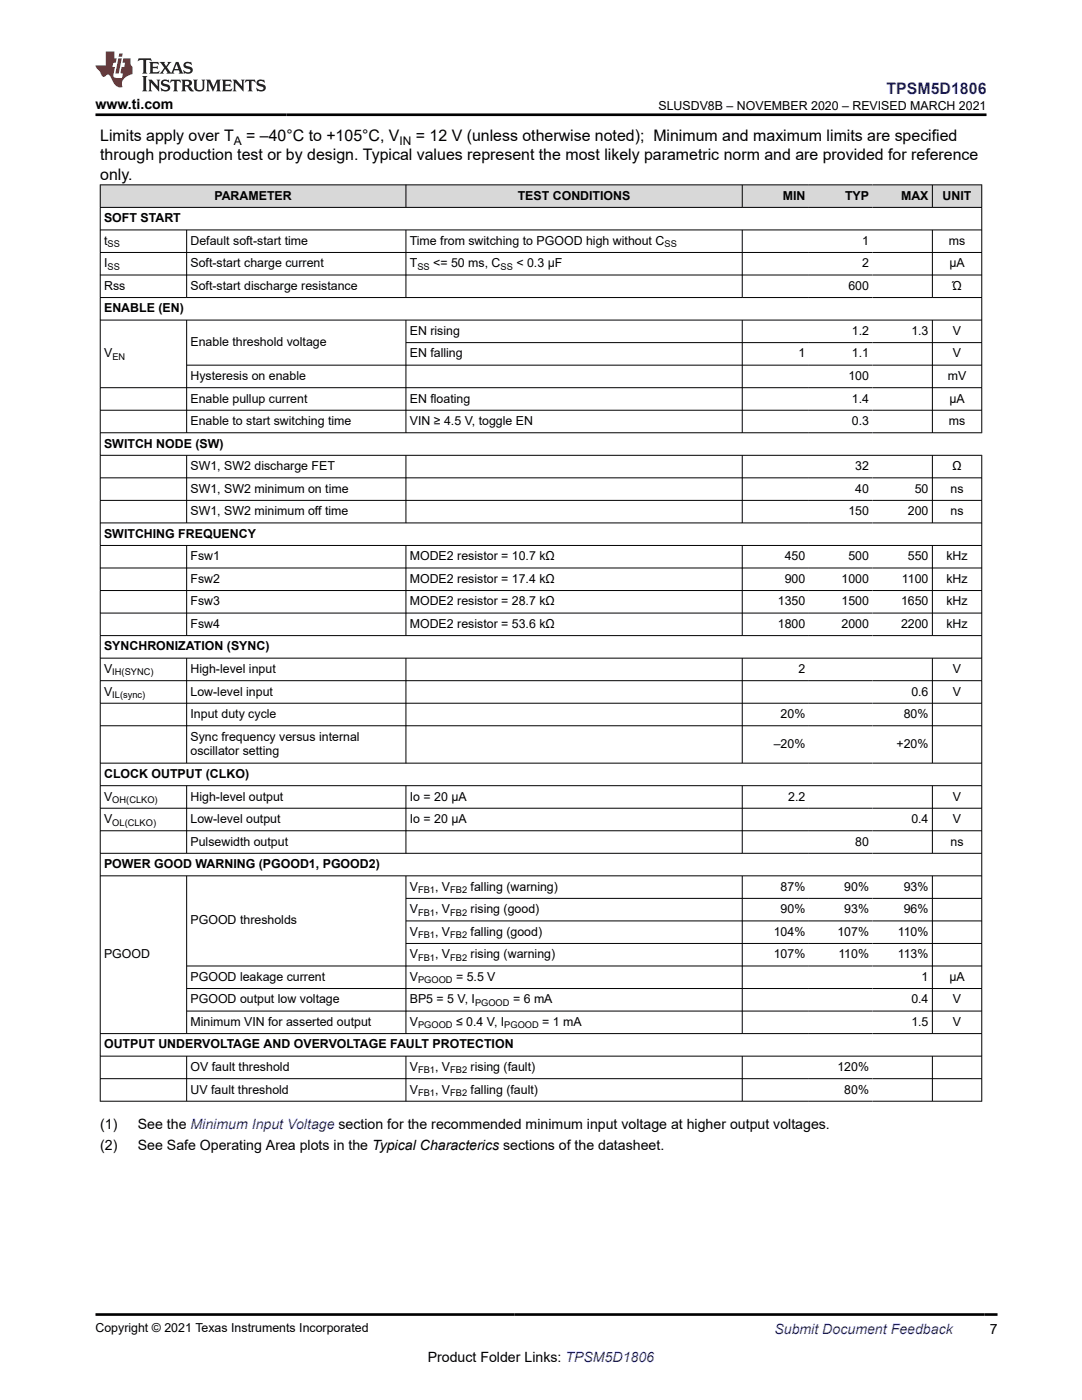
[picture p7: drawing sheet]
<svg xmlns="http://www.w3.org/2000/svg" width="216mm" height="279mm" viewBox="0 0 216 279" stroke-linecap="round" stroke-linejoin="round" font-family="sans-serif">
<defs><g id="words">
<text font-size="3.2" fill="#00f" x="176.9" y="18.7">TPSM5D1806</text>
<g font-size="3.2">
<text x="20" y="28.2">Limits apply over T</text>
<text x="49.1" y="28.2">= –40°C to +105°C, V</text>
<text x="83" y="28.2">= 12 V (unless otherwise noted); Minimum and maximum limits are specified</text>
<text x="20" y="32">through production test or by design. Typical values represent the most likely parametric norm and are provided for reference</text>
<text x="20" y="35.8">only.</text>
</g>
<g font-size="2.8">
<text x="19.1" y="21.8">www.ti.com</text>
<text x="20" y="225.3">(1)</text>
<text x="27.5" y="225.3">See the Minimum Input Voltage section for the recommended minimum input voltage at higher output voltages.</text>
<text x="20" y="229.6">(2)</text>
<text x="27.5" y="229.6">See Safe Operating Area plots in the Typical Characterics sections of the datasheet.</text>
<text x="197.5" y="266.1">7</text>
<text x="85.4" y="271.7">Product Folder Links: TPSM5D1806</text>
</g>
<text font-size="2.8" fill="#00f" x="154.5" y="266.2">Submit Document Feedback</text>
<g font-size="2.5">
<text x="131.4" y="21.9">SLUSDV8B – NOVEMBER 2020 – REVISED MARCH 2021</text>
<text x="42.8" y="39.9">PARAMETER</text>
<text x="103.3" y="39.9">TEST CONDITIONS</text>
<text x="156.2" y="39.9">MIN</text>
<text x="168.6" y="39.9">TYP</text>
<text x="179.8" y="39.9">MAX</text>
<text x="188.1" y="39.9">UNIT</text>
<text x="20.8" y="44.4">SOFT START</text>
<text x="20.8" y="48.8">t</text>
<text x="20.8" y="53.3">I</text>
<text x="38" y="53.3">Soft-start charge current</text>
<text x="38" y="48.8">Default soft-start time</text>
<text x="81.8" y="53.3">T</text>
<text x="81.8" y="48.8">Time from switching to PGOOD high without C</text>
<text x="86.4" y="53.3">&lt;= 50 ms, C</text>
<text x="103" y="53.3">&lt; 0.3 µF</text>
<text x="172" y="53.3">2</text>
<text x="172" y="48.8">1</text>
<text x="189.3" y="48.8">ms</text>
<text x="189.4" y="53.3">µA</text>
<text x="20.8" y="57.8">Rss</text>
<text x="38" y="57.8">Soft-start discharge resistance</text>
<text x="169.3" y="57.8">600</text>
<text x="190" y="57.8">Ώ</text>
<text x="20.8" y="62.3">ENABLE (EN)</text>
<text x="20.8" y="71.3">V</text>
<text x="38" y="69.1">Enable threshold voltage</text>
<text x="81.8" y="66.8">EN rising</text>
<text x="81.8" y="71.3">EN falling</text>
<text x="159.3" y="71.3">1</text>
<text x="170" y="66.8">1.2</text>
<text x="170" y="71.3">1.1</text>
<text x="181.8" y="66.8">1.3</text>
<text x="190.1" y="66.8">V</text>
<text x="190.1" y="71.3">V</text>
<text x="38" y="75.8">Hysteresis on enable</text>
<text x="169.3" y="75.8">100</text>
<text x="189.1" y="75.8">mV</text>
<text x="38" y="80.3">Enable pullup current</text>
<text x="81.8" y="80.3">EN floating</text>
<text x="170" y="80.3">1.4</text>
<text x="189.4" y="80.3">µA</text>
<text x="20.8" y="89.3">SWITCH NODE (SW)</text>
<text x="38" y="84.8">Enable to start switching time</text>
<text x="81.8" y="84.8">VIN ≥ 4.5 V, toggle EN</text>
<text x="170" y="84.8">0.3</text>
<text x="189.3" y="84.8">ms</text>
<text x="38" y="93.8">SW1, SW2 discharge FET</text>
<text x="170.7" y="93.8">32</text>
<text x="190" y="93.8">Ω</text>
<text x="38" y="98.3">SW1, SW2 minimum on time</text>
<text x="170.7" y="98.3">40</text>
<text x="182.5" y="98.3">50</text>
<text x="189.7" y="98.3">ns</text>
<text x="20.8" y="107.3">SWITCHING FREQUENCY</text>
<text x="38" y="102.8">SW1, SW2 minimum off time</text>
<text x="169.3" y="102.8">150</text>
<text x="181.2" y="102.8">200</text>
<text x="189.7" y="102.8">ns</text>
<text x="38" y="111.8">Fsw1</text>
<text x="81.8" y="111.8">MODE2 resistor = 10.7 kΩ</text>
<text x="156.6" y="111.8">450</text>
<text x="169.3" y="111.8">500</text>
<text x="181.2" y="111.8">550</text>
<text x="188.8" y="111.8">kHz</text>
<text x="38" y="116.3">Fsw2</text>
<text x="81.8" y="116.3">MODE2 resistor = 17.4 kΩ</text>
<text x="156.6" y="116.3">900</text>
<text x="167.9" y="116.3">1000</text>
<text x="180" y="116.3">1100</text>
<text x="188.8" y="116.3">kHz</text>
<text x="38" y="120.8">Fsw3</text>
<text x="38" y="125.3">Fsw4</text>
<text x="81.8" y="120.8">MODE2 resistor = 28.7 kΩ</text>
<text x="81.8" y="125.3">MODE2 resistor = 53.6 kΩ</text>
<text x="155.2" y="120.8">1350</text>
<text x="155.2" y="125.3">1800</text>
<text x="167.9" y="120.8">1500</text>
<text x="167.9" y="125.3">2000</text>
<text x="179.8" y="120.8">1650</text>
<text x="179.8" y="125.3">2200</text>
<text x="188.8" y="120.8">kHz</text>
<text x="188.8" y="125.3">kHz</text>
<text x="20.8" y="129.8">SYNCHRONIZATION (SYNC)</text>
<text x="20.8" y="134.3">V</text>
<text x="38" y="134.3">High-level input</text>
<text x="159.3" y="134.3">2</text>
<text x="190.1" y="134.3">V</text>
<text x="20.8" y="138.8">V</text>
<text x="38" y="138.8">Low-level input</text>
<text x="38" y="143.3">Input duty cycle</text>
<text x="155.8" y="143.3">20%</text>
<text x="180.3" y="143.3">80%</text>
<text x="181.8" y="138.8">0.6</text>
<text x="190.1" y="138.8">V</text>
<text x="38" y="147.8">Sync frequency versus internal</text>
<text x="154.4" y="149.3">–20%</text>
<text x="178.9" y="149.3">+20%</text>
<text x="20.8" y="155.3">CLOCK OUTPUT (CLKO)</text>
<text x="38" y="150.8">oscillator setting</text>
<text x="20.8" y="159.8">V</text>
<text x="38" y="159.8">High-level output</text>
<text x="81.8" y="159.8">Io = 20 µA</text>
<text x="157.3" y="159.8">2.2</text>
<text x="190.1" y="159.8">V</text>
<text x="20.8" y="164.3">V</text>
<text x="38" y="164.3">Low-level output</text>
<text x="81.8" y="164.3">Io = 20 µA</text>
<text x="181.8" y="164.3">0.4</text>
<text x="190.1" y="164.3">V</text>
<text x="20.8" y="173.3">POWER GOOD WARNING (PGOOD1, PGOOD2)</text>
<text x="38" y="168.8">Pulsewidth output</text>
<text x="170.7" y="168.8">80</text>
<text x="189.7" y="168.8">ns</text>
<text x="81.8" y="177.8">V</text>
<text x="86.8" y="177.8">, V</text>
<text x="93.9" y="177.8">falling (warning)</text>
<text x="155.8" y="177.8">87%</text>
<text x="168.5" y="177.8">90%</text>
<text x="180.3" y="177.8">93%</text>
<text x="38" y="184.5">PGOOD thresholds</text>
<text x="81.8" y="182.3">V</text>
<text x="86.8" y="182.3">, V</text>
<text x="93.9" y="182.3">rising (good)</text>
<text x="155.8" y="182.3">90%</text>
<text x="168.5" y="182.3">93%</text>
<text x="180.3" y="182.3">96%</text>
<text x="20.8" y="191.2">PGOOD</text>
<text x="81.8" y="191.2">V</text>
<text x="81.8" y="186.7">V</text>
<text x="86.8" y="191.2">, V</text>
<text x="86.8" y="186.7">, V</text>
<text x="93.9" y="186.7">falling (good)</text>
<text x="93.9" y="191.2">rising (warning)</text>
<text x="154.4" y="186.7">104%</text>
<text x="154.4" y="191.2">107%</text>
<text x="167.1" y="186.7">107%</text>
<text x="167.3" y="191.2">110%</text>
<text x="179.1" y="186.7">110%</text>
<text x="179.1" y="191.2">113%</text>
<text x="38" y="195.7">PGOOD leakage current</text>
<text x="81.8" y="195.7">V</text>
<text x="91" y="195.7">= 5.5 V</text>
<text x="183.9" y="195.7">1</text>
<text x="189.4" y="195.7">µA</text>
<text x="38" y="200.2">PGOOD output low voltage</text>
<text x="81.8" y="200.2">BP5 = 5 V, I</text>
<text x="102.4" y="200.2">= 6 mA</text>
<text x="181.8" y="200.2">0.4</text>
<text x="190.2" y="200.2">V</text>
<text x="20.8" y="209.2">OUTPUT UNDERVOLTAGE AND OVERVOLTAGE FAULT PROTECTION</text>
<text x="38" y="204.7">Minimum VIN for asserted output</text>
<text x="81.8" y="204.7">V</text>
<text x="91" y="204.7">≤ 0.4 V, I</text>
<text x="108.2" y="204.7">= 1 mA</text>
<text x="181.8" y="204.7">1.5</text>
<text x="190.1" y="204.7">V</text>
<text x="38" y="213.7">OV fault threshold</text>
<text x="81.8" y="213.7">V</text>
<text x="86.8" y="213.7">, V</text>
<text x="93.9" y="213.7">rising (fault)</text>
<text x="167.1" y="213.7">120%</text>
<text x="38" y="218.2">UV fault threshold</text>
<text x="81.8" y="218.2">V</text>
<text x="86.8" y="218.2">, V</text>
<text x="93.9" y="218.2">falling (fault)</text>
<text x="168.5" y="218.2">80%</text>
<text x="19.1" y="265.9">Copyright © 2021 Texas Instruments Incorporated</text>
</g>
<g font-size="2.4">
<text x="46.6" y="28.9">A</text>
<text x="79.7" y="28.9">IN</text>
</g>
<g font-size="1.9">
<text x="21.5" y="53.8">SS</text>
<text x="21.5" y="49.3">SS</text>
<text x="83.3" y="53.8">SS</text>
<text x="99.9" y="53.8">SS</text>
<text x="132.6" y="49.3">SS</text>
<text x="22.4" y="71.8">EN</text>
<text x="22.4" y="134.8">IH(SYNC)</text>
<text x="22.4" y="139.3">IL(sync)</text>
<text x="22.4" y="160.3">OH(CLKO)</text>
<text x="22.4" y="164.8">OL(CLKO)</text>
<text x="83.4" y="178.2">FB1</text>
<text x="89.8" y="178.2">FB2</text>
<text x="83.4" y="182.7">FB1</text>
<text x="89.8" y="182.7">FB2</text>
<text x="83.4" y="191.7">FB1</text>
<text x="83.4" y="187.2">FB1</text>
<text x="89.8" y="187.2">FB2</text>
<text x="89.8" y="191.7">FB2</text>
<text x="83.4" y="196.2">PGOOD</text>
<text x="94.8" y="200.7">PGOOD</text>
<text x="83.4" y="205.2">PGOOD</text>
<text x="100.6" y="205.2">PGOOD</text>
<text x="83.4" y="214.2">FB1</text>
<text x="89.8" y="214.2">FB2</text>
<text x="83.4" y="218.7">FB1</text>
<text x="89.8" y="218.7">FB2</text>
</g>
</g></defs>
<g fill="#d8d8d8">
<path d="M20 36.9h175.9v4.5h-175.9z" fill-rule="evenodd"/>
<path d="M20.1 37h60.8v4.3h-60.8z" fill-rule="evenodd"/>
<path d="M81.1 37h66.9v4.3h-66.9z" fill-rule="evenodd"/>
<path d="M148.2 37h13.2v4.3h-13.2z" fill-rule="evenodd"/>
<path d="M161.4 37h12.7v4.3h-12.7z" fill-rule="evenodd"/>
<path d="M174.1 37h11.9v4.3h-11.9z" fill-rule="evenodd"/>
<path d="M186.1 37h9.7v4.3h-9.7z" fill-rule="evenodd"/>
</g>
<g fill="none" stroke="#000" stroke-width=".2">
<path d="M19.9 36.9h176.1M20 36.8v183M81 36.8v4.7M148.1 36.8v4.7M186 36.8v4.7M195.9 36.8v49.6M19.9 41.4h176.1M19.9 45.9h176.1M19.9 50.4h176.1M19.9 54.9h176.1M19.9 59.4h176.1M37.2 45.9v13.5"/>
<path d="M81 45.9v13.5M148.1 45.9v13.5M186 45.9v13.5M19.9 63.9h176.1M19.9 77.4h176.1M37.2 63.9v22.5M37.2 72.9h158.8M81 63.9v22.5M81 68.4h115M148.1 63.9v22.5M186 63.9v22.5M19.9 81.9h176.1"/>
<path d="M19.9 86.4h176.1M19.9 90.9h176.1M19.9 95.4h176.1M19.9 99.9h176.1M37.2 90.9v13.5M81 90.9v13.5M148.1 90.9v13.5M186 90.9v13.5M195.9 90.8v129M19.9 104.4h176.1M19.9 108.9h176.1M19.9 113.4h176.1"/>
<path d="M19.9 117.9h176.1M37.2 108.9v18M81 108.9v18M148.1 108.9v18M186 108.9v18M19.9 122.4h176.1M19.9 126.9h176.1M19.9 131.3h176.1M19.9 135.8h176.1M37.2 131.3v21.1M81 131.3v21.1M148.1 131.3v21.1"/>
<path d="M186 131.3v21.1M19.9 140.3h176.1M19.9 144.8h176.1M19.9 152.3h176.1M19.9 156.8h176.1M37.2 156.8v13.6M81 156.8v13.6M148.1 156.8v13.6M186 156.8v13.6M19.9 161.3h176.1M19.9 165.8h176.1M19.9 170.3h176.1"/>
<path d="M19.9 174.8h176.1M37.2 174.8v31.5M81 174.8v31.5M81 179.3h115M148.1 174.8v31.5M186 174.8v31.5M37.2 192.8h158.8M37.2 197.3h158.8M81 183.8h115M81 188.3h115M19.9 206.3h176.1M19.9 210.8h176.1"/>
<path d="M19.9 215.3h176.1M19.9 219.8h176.1M37.2 210.8v9M37.2 201.8h158.8M81 210.8v9M148.1 210.8v9M186 210.8v9"/>
</g>
<path d="M27.7 11.6l-.2 .6 .5-.2h.6v.1v2.2l-.2 .4h1l-.2-.4v-2.2v-.1h.5l.5 .2-.1-.6zM29.8 12.4l.2 .3v1.6l-.2 .4h1.9l.1-.6a1.08 1.08 0 0 1-1.3 .2v-.7h.6l.4 .2v-.7l-.4 .2h-.6v-.5l.2-.2a1 1 0 0 1 1 .3l-.1-.5zM31.8 12.4l1 1.1-1 1.2h.9l-.2-.2 .4-.8 .5 .8-.2 .2h1.6l-.2-.2 .1-.5h1l.1 .5-.1 .2h.9l-.2-.4-.8-1.9h-.5l-1 2.1-.8-1.1 .9-1h-.8l.2 .2-.5 .6-.3-.6 .1-.2zM35.2 12.8l.4 1h-.8zM36.8 12.5a.65 .65 0 0 0-.2 .7 .65 .65 0 0 0 .6 .5l.7 .1 .1 .3a.79 .79 0 0 1-.7 .4 .79 .79 0 0 1-.7-.5l.1 .7 .2-.1a.93 .93 0 0 0 1.1 0 .93 .93 0 0 0 .4-.9 1.46 1.46 0 0 0-1.2-.6l-.1-.3a1.09 1.09 0 0 1 1.2 .2l-.2-.6-.1 .1-.6-.2zM28.4 15.2l.2 .4v2.2l-.2 .4h1l-.2-.4v-2.2l.2-.4zM29.6 15.9l.2 .4v1.5l-.2 .4h.8l-.3-.4v-1.3l1.7 1.8v-2l.2-.4h-.8l.2 .2 .1 1.1-1.2-1.3zM32.3 16a.65 .65 0 0 0-.2 .8 .65 .65 0 0 0 .7 .4l.6 .2 .1 .2a.79 .79 0 0 1-.7 .4 .79 .79 0 0 1-.7-.5l.1 .7 .2-.1a.93 .93 0 0 0 1.1 .1 .93 .93 0 0 0 .4-1 1.46 1.46 0 0 0-1.2-.5l-.1-.4a1.09 1.09 0 0 1 1.2 .2l-.2-.6-.1 .1-.6-.1zM34.1 15.9l-.1 .6a.63 .63 0 0 1 .7-.3l.1 1.6-.3 .4h1l-.2-.4v-1.6a.66 .66 0 0 1 .8 .3l-.1-.6zM36.2 15.9l.2 .4v1.5l-.2 .4h.9l-.2-.2v-.7h.5l.1 .2a.79 .79 0 0 0 1.2 .6l-1-.9a.61 .61 0 0 0 .6-.6 .61 .61 0 0 0-.5-.7zM36.9 16.2h.2a.47 .47 0 0 1 .5 .1 .47 .47 0 0 1 .1 .5l-.2 .1-.6 .1zM38.5 15.9l.2 .2a2.27 2.27 0 0 0 .4 2 1.04 1.04 0 0 0 1.7-.7v-1.3l.2-.2h-.8l.2 .4v1.1a.6 .6 0 0 1-.6 .6 .6 .6 0 0 1-.6-.6v-1.1l.3-.4zM41.1 15.9l.2 .4v1.5l-.2 .4h.7l-.2-.4v-1.4l.9 1.9 .8-1.9v1.4l-.2 .4h1l-.3-.4v-1.5l.3-.4h-.8l-.7 1.5-.7-1.5zM44.3 15.9l.2 .4v1.5l-.2 .4h1.9l.1-.6a1.09 1.09 0 0 1-1.3 .2v-.7h.6l.4 .2v-.6l-.4 .2h-.6v-.6l.2-.1a1.01 1.01 0 0 1 1 .3l-.1-.6zM46.4 15.9l.3 .4v1.5l-.3 .4h.8l-.2-.4v-1.3l1.6 1.8v-2l.2-.4h-.7l.2 .2v1.1l-1.2-1.3zM49 15.9l-.1 .6a.63 .63 0 0 1 .8-.3v1.6l-.3 .4h1l-.2-.4v-1.6a.66 .66 0 0 1 .8 .3l-.1-.6zM51.4 16a.65 .65 0 0 0-.2 .8 .65 .65 0 0 0 .6 .4l.6 .2 .2 .2a.79 .79 0 0 1-.8 .4 .79 .79 0 0 1-.6-.5l.1 .7 .2-.1a.93 .93 0 0 0 1 .1 .93 .93 0 0 0 .5-1 1.46 1.46 0 0 0-1.3-.5l-.1-.4a1.09 1.09 0 0 1 1.3 .2l-.2-.6-.2 .1-.5-.1z" fill="#231f20"/>
<path d="M21.1 10.3v2.7h-2v.4l.9 1a.95 .95 0 0 0 .9 .9 .59 .59 0 0 1 .6-.4 .59 .59 0 0 1 .5 .3l.4 .8a1.59 1.59 0 0 0 2.1 1.4 1.61 1.61 0 0 1 1-2.3l1-.3-.1-1.5a1.59 1.59 0 0 1-.4-1.7h-1.4l-.2 .9h.5l-.1 .9h-.5l-.2 .9v.3l.4 .1-.2 .9h-.6a.73 .73 0 0 1-1.1-.7l.3-1.5h-.5l.2-.9h.5l.2-.9h-.5v-1.3zM23.6 11.6l-.6 3.1h.7l.6-3.1zM23.8 10.7l-.1 .6h.7l.1-.6z" fill="#ed1c24"/>
<path d="M19.1 22.9h177.8M19 262.3h180" fill="none" stroke="#000" stroke-width=".53"/>
<use href="#words"/>
</svg>
